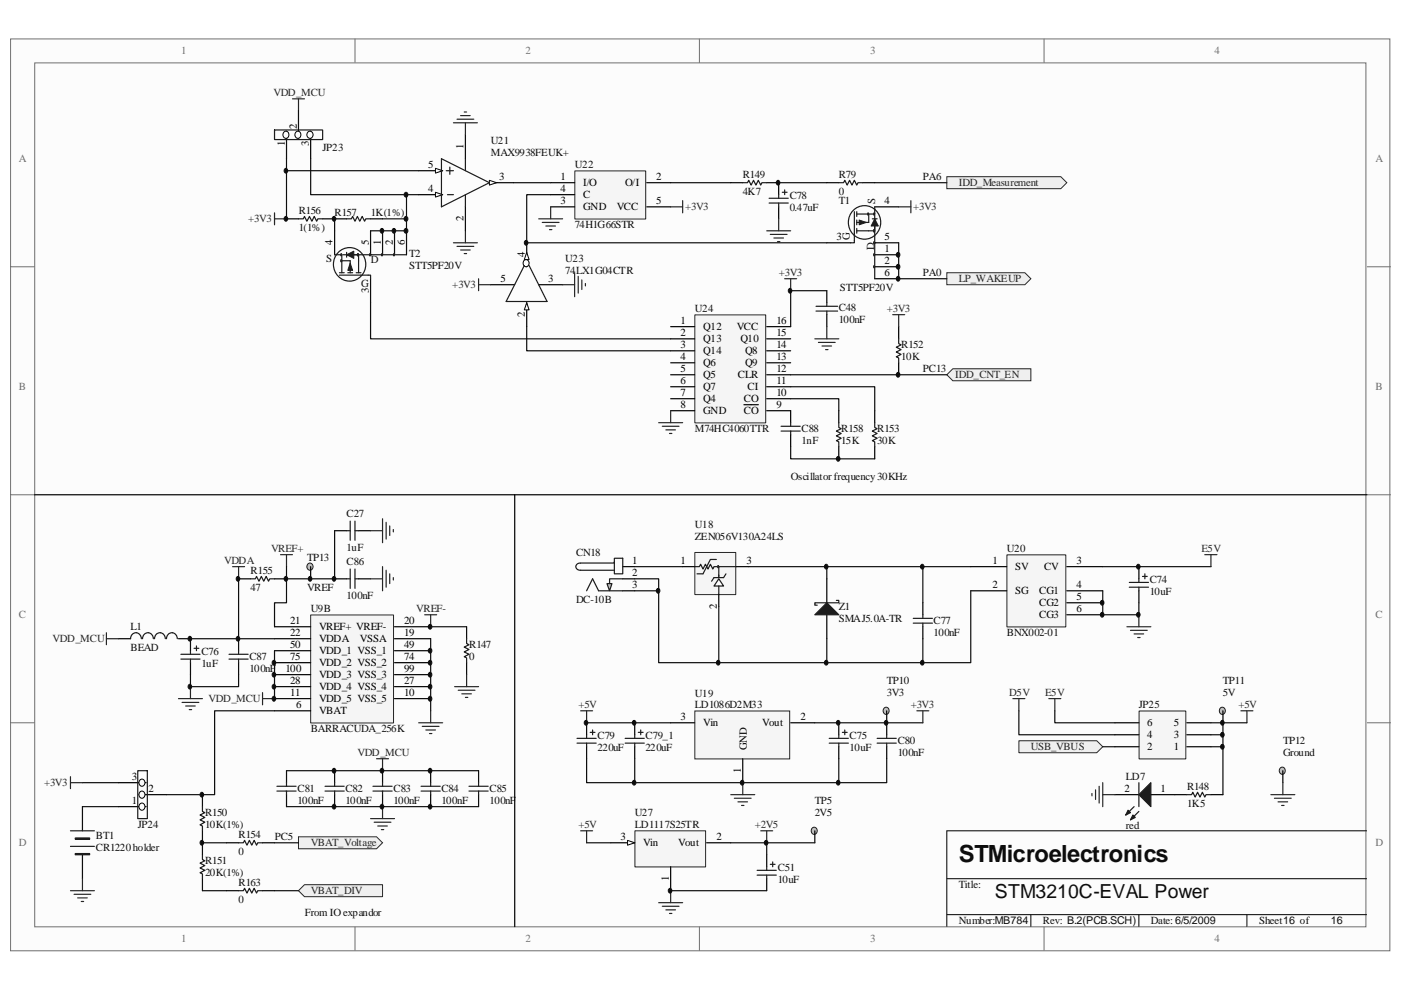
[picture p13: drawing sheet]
<svg xmlns="http://www.w3.org/2000/svg" width="297mm" height="210mm" viewBox="0 0 297 210" stroke-linecap="round" stroke-linejoin="round" font-family="sans-serif">
<defs><g id="words">
<text font-size="5" fill="#0e0e0e" x="203.3" y="182.7">STMicroelectronics</text>
<text font-size="4.1" fill="#0e0e0e" x="210.9" y="190.5">STM3210C-EVAL Power</text>
<g font-size="2.3" fill="#706f64">
<text x="38.4" y="11.5">1</text>
<text x="111.4" y="11.5">2</text>
<text x="184.5" y="11.5">3</text>
<text x="257.5" y="11.5">4</text>
<text x="4" y="34.4">A</text>
<text x="291.6" y="34.4">A</text>
<text x="4" y="82.7">B</text>
<text x="291.6" y="82.7">B</text>
<text x="4" y="131.1">C</text>
<text x="291.6" y="131.1">C</text>
<text x="4" y="179.4">D</text>
<text x="291.6" y="179.4">D</text>
<text x="38.4" y="199.8">1</text>
<text x="111.4" y="199.8">2</text>
<text x="184.5" y="199.8">3</text>
<text x="257.5" y="199.8">4</text>
</g>
<g font-size="2.3" fill="#262626">
<text x="58" y="20.4">VDD_MCU</text>
<text x="203.3" y="39.5">IDD_Measurement</text>
<text x="52.6" y="47.1">+3V3</text>
<text x="145.3" y="44.6">+3V3</text>
<text x="193.6" y="44.6">+3V3</text>
<text x="165.1" y="58.6">+3V3</text>
<text x="203.3" y="59.9">LP_WAKEUP</text>
<text x="95.9" y="61.1">+3V3</text>
<text x="188" y="66.2">+3V3</text>
<text x="202.5" y="80.2">IDD_CNT_EN</text>
<text x="47.5" y="119.6">VDDA</text>
<text x="57.5" y="117.1">VREF+</text>
<text x="254.7" y="117.1">E5V</text>
<text x="88.3" y="129.8">VREF-</text>
<text x="11.1" y="136.1">VDD_MCU</text>
<text x="44.2" y="148.9">VDD_MCU</text>
<text x="214" y="147.6">D5V</text>
<text x="221.6" y="147.6">E5V</text>
<text x="122.6" y="150.2">+5V</text>
<text x="193.1" y="150.2">+3V3</text>
<text x="262.6" y="150.2">+5V</text>
<text x="75.8" y="160.3">VDD_MCU</text>
<text x="218.6" y="159">USB_VBUS</text>
<text x="9.4" y="166.7">+3V3</text>
<text x="65.9" y="179.4">VBAT_Voltage</text>
<text x="122.6" y="175.6">+5V</text>
<text x="160" y="175.6">+2V5</text>
<text x="65.9" y="189.6">VBAT_DIV</text>
</g>
<g font-size="2.3">
<text x="62.9" y="27.3" transform="rotate(-90 62.9 27.3)">2</text>
<text x="60.4" y="30.9" transform="rotate(-90 60.4 30.9)">1</text>
<text x="65.4" y="30.9" transform="rotate(-90 65.4 30.9)">3</text>
<text x="90.8" y="35.7">5</text>
<text x="98.3" y="31.7" transform="rotate(-90 98.3 31.7)">1</text>
<text x="90.8" y="40.8">4</text>
<text x="105.8" y="38.2">3</text>
<text x="118.8" y="38.2">1</text>
<text x="118.8" y="40.8">4</text>
<text x="123.7" y="39.5">I/O</text>
<text x="132.5" y="39.5">O/I</text>
<text x="139.1" y="38.2">2</text>
<text x="98.3" y="46.9" transform="rotate(-90 98.3 46.9)">2</text>
<text x="118.8" y="43.3">3</text>
<text x="123.7" y="44.6">GND</text>
<text x="123.7" y="42">C</text>
<text x="130.8" y="44.6">VCC</text>
<text x="139.1" y="43.3">5</text>
<text x="187.5" y="43.3">4</text>
<text x="70.5" y="52" transform="rotate(-90 70.5 52)">4</text>
<text x="78.2" y="52" transform="rotate(-90 78.2 52)">5</text>
<text x="80.7" y="52" transform="rotate(-90 80.7 52)">1</text>
<text x="83.3" y="52" transform="rotate(-90 83.3 52)">2</text>
<text x="85.8" y="52" transform="rotate(-90 85.8 52)">6</text>
<text x="177.3" y="50.9">3</text>
<text x="187.5" y="50.9">5</text>
<text x="187.5" y="53.5">1</text>
<text x="106.1" y="59.9">5</text>
<text x="111.2" y="54.5" transform="rotate(-90 111.2 54.5)">4</text>
<text x="116.2" y="59.9">3</text>
<text x="187.5" y="56">2</text>
<text x="187.5" y="58.6">6</text>
<text x="78.2" y="62.2" transform="rotate(-90 78.2 62.2)">3</text>
<text x="111.2" y="67.3" transform="rotate(-90 111.2 67.3)">2</text>
<text x="144.3" y="68.7">1</text>
<text x="144.3" y="71.3">2</text>
<text x="149.1" y="70">Q12</text>
<text x="156.2" y="70">VCC</text>
<text x="164.6" y="71.3">15</text>
<text x="164.6" y="68.7">16</text>
<text x="144.3" y="73.8">3</text>
<text x="144.3" y="76.4">4</text>
<text x="149.1" y="72.6">Q13</text>
<text x="149.1" y="75.1">Q14</text>
<text x="149.1" y="77.6">Q6</text>
<text x="157" y="72.6">Q10</text>
<text x="158" y="77.6">Q9</text>
<text x="158" y="75.1">Q8</text>
<text x="164.6" y="76.4">13</text>
<text x="164.6" y="73.8">14</text>
<text x="144.3" y="78.9">5</text>
<text x="144.3" y="81.4">6</text>
<text x="144.3" y="84">7</text>
<text x="149.1" y="80.2">Q5</text>
<text x="149.1" y="82.7">Q7</text>
<text x="156.5" y="80.2">CLR</text>
<text x="158.5" y="82.7">CI</text>
<text x="164.6" y="84">10</text>
<text x="164.6" y="78.9">12</text>
<text x="164.6" y="81.4">11</text>
<text x="144.3" y="86.6">8</text>
<text x="149.1" y="85.3">Q4</text>
<text x="149.1" y="87.8">GND</text>
<text x="157.7" y="87.8">CO</text>
<text x="157.7" y="85.3">CO</text>
<text x="164.6" y="86.6">9</text>
<text x="134.1" y="119.6">1</text>
<text x="144.3" y="119.6">1</text>
<text x="158.2" y="119.6">3</text>
<text x="210.4" y="119.6">1</text>
<text x="228.3" y="119.6">3</text>
<text x="134.1" y="124.7">3</text>
<text x="134.1" y="122.2">2</text>
<text x="210.4" y="124.7">2</text>
<text x="215.3" y="120.9">SV</text>
<text x="215.3" y="126">SG</text>
<text x="220.3" y="126">CG1</text>
<text x="221.4" y="120.9">CV</text>
<text x="228.3" y="124.7">4</text>
<text x="152" y="129.1" transform="rotate(-90 152 129.1)">2</text>
<text x="220.3" y="128.5">CG2</text>
<text x="220.3" y="131.1">CG3</text>
<text x="228.3" y="127.3">5</text>
<text x="228.3" y="129.8">6</text>
<text x="61.5" y="132.3">21</text>
<text x="61.5" y="134.9">22</text>
<text x="61.5" y="137.5">50</text>
<text x="67.6" y="133.6">VREF+ VREF-</text>
<text x="67.6" y="136.1">VDDA</text>
<text x="76.3" y="136.1">VSSA</text>
<text x="85.7" y="134.9">19</text>
<text x="85.7" y="137.5">49</text>
<text x="85.7" y="132.3">20</text>
<text x="60.5" y="142.5">100</text>
<text x="61.5" y="140">75</text>
<text x="67.6" y="138.7">VDD_1 VSS_1</text>
<text x="67.6" y="141.3">VDD_2 VSS_2</text>
<text x="67.6" y="143.8">VDD_3 VSS_3</text>
<text x="85.7" y="140">74</text>
<text x="85.7" y="142.5">99</text>
<text x="61.5" y="147.6">11</text>
<text x="61.5" y="145.1">28</text>
<text x="67.6" y="148.9">VDD_5 VSS_5</text>
<text x="67.6" y="146.3">VDD_4 VSS_4</text>
<text x="85.7" y="147.6">10</text>
<text x="85.7" y="145.1">27</text>
<text x="62.8" y="150.2">6</text>
<text x="67.6" y="151.4">VBAT</text>
<text x="144.3" y="152.7">3</text>
<text x="149.1" y="154">Vin</text>
<text x="161.6" y="154">Vout</text>
<text x="169.7" y="152.7">2</text>
<text x="243.2" y="154">6</text>
<text x="248.9" y="154">5</text>
<text x="158.3" y="159.1" transform="rotate(-90 158.3 159.1)">GND</text>
<text x="243.2" y="159">2</text>
<text x="243.2" y="156.5">4</text>
<text x="248.9" y="159">1</text>
<text x="248.9" y="156.5">3</text>
<text x="27.9" y="165.4">3</text>
<text x="31.5" y="168">2</text>
<text x="157.1" y="164" transform="rotate(-90 157.1 164)">1</text>
<text x="238.4" y="168">2</text>
<text x="246.1" y="168">1</text>
<text x="27.9" y="170.5">1</text>
<text x="131.5" y="178.1">3</text>
<text x="136.4" y="179.4">Vin</text>
<text x="143.8" y="179.4">Vout</text>
<text x="151.9" y="178.1">2</text>
<text x="141.8" y="186.8" transform="rotate(-90 141.8 186.8)">1</text>
</g>
<g font-size="2.3" fill="#0e0e0e">
<text x="68.4" y="32.1">JP23</text>
<text x="104.1" y="30.6">U21</text>
<text x="104.1" y="33.1">MAX9938FEUK+</text>
<text x="121.9" y="35.7">U22</text>
<text x="157.5" y="37.7">R149</text>
<text x="157.5" y="41.3">4K7</text>
<text x="177.8" y="37.7">R79</text>
<text x="177.8" y="41.3">0</text>
<text x="195.7" y="38.2">PA6</text>
<text x="63.3" y="45.3">R156</text>
<text x="70.9" y="45.8">R157</text>
<text x="78.6" y="45.8">1K(1%)</text>
<text x="167.4" y="42.3">C78</text>
<text x="167.4" y="44.8">0.47uF</text>
<text x="177.8" y="43.3">T1</text>
<text x="185.6" y="43.3" transform="rotate(-90 185.6 43.3)">S</text>
<text x="63.3" y="48.9">1(1%)</text>
<text x="121.9" y="48.4">74H1G66STR</text>
<text x="180.2" y="51" transform="rotate(-90 180.2 51)">G</text>
<text x="185.3" y="53" transform="rotate(-90 185.3 53)">D</text>
<text x="69.2" y="55.5">S</text>
<text x="78.6" y="55.8">D</text>
<text x="86.7" y="54.5">T2</text>
<text x="86.7" y="57">STT5PF20V</text>
<text x="119.8" y="55.5">U23</text>
<text x="119.8" y="58">74LX1G04CTR</text>
<text x="195.7" y="58.6">PA0</text>
<text x="76.6" y="60.9">G</text>
<text x="177.8" y="66">C48</text>
<text x="178.1" y="61.6">STT5PF20V</text>
<text x="147.3" y="66.2">U24</text>
<text x="177.8" y="68.5">100nF</text>
<text x="191.1" y="73.8">R152</text>
<text x="191.1" y="76.4">10K</text>
<text x="195.7" y="78.9">PC13</text>
<text x="147.3" y="91.7">M74HC4060TTR</text>
<text x="170" y="91.7">C88</text>
<text x="170" y="94.2">1nF</text>
<text x="178.3" y="91.7">R158</text>
<text x="178.3" y="94.2">15K</text>
<text x="186" y="91.7">R153</text>
<text x="186" y="94.2">30K</text>
<text x="167.7" y="101.8">Oscillator frequency 30KHz</text>
<text x="73.5" y="109.7">C27</text>
<text x="147.3" y="112">U18</text>
<text x="65.1" y="118.9">TP13</text>
<text x="73.5" y="119.9">C86</text>
<text x="73.5" y="116.8">1uF</text>
<text x="122.1" y="117.9">CN18</text>
<text x="147.3" y="114.6">ZEN056V130A24LS</text>
<text x="213.5" y="117.1">U20</text>
<text x="53.1" y="121.7">R155</text>
<text x="53.1" y="125.2">47</text>
<text x="65.1" y="125.2">VREF</text>
<text x="243.8" y="123.7">C74</text>
<text x="65.9" y="129.8">U9B</text>
<text x="73.5" y="127">100nF</text>
<text x="122.1" y="127.8">DC-10B</text>
<text x="177.8" y="129.3">Z1</text>
<text x="177.8" y="131.8">SMAJ5.0A-TR</text>
<text x="243.8" y="126.2">10uF</text>
<text x="27.7" y="133.6">L1</text>
<text x="27.7" y="138">BEAD</text>
<text x="99.5" y="137.5">R147</text>
<text x="197.9" y="132.3">C77</text>
<text x="197.9" y="134.9">100nF</text>
<text x="213.5" y="134.9">BNX002-01</text>
<text x="42.7" y="139">C76</text>
<text x="42.7" y="141.5">1uF</text>
<text x="52.9" y="140">C87</text>
<text x="52.9" y="142.5">100nF</text>
<text x="99.5" y="140">0</text>
<text x="147.3" y="147.9">U19</text>
<text x="188" y="145.1">TP10</text>
<text x="188" y="147.6">3V3</text>
<text x="259.3" y="145.1">TP11</text>
<text x="259.3" y="147.6">5V</text>
<text x="65.9" y="155.2">BARRACUDA_256K</text>
<text x="147.3" y="150.2">LD1086D2M33</text>
<text x="241.5" y="150.2">JP25</text>
<text x="126.7" y="156.8">C79</text>
<text x="126.7" y="159.3">220uF</text>
<text x="136.9" y="156.8">C79_1</text>
<text x="136.9" y="159.3">220uF</text>
<text x="180.1" y="156.8">C75</text>
<text x="180.1" y="159.3">10uF</text>
<text x="190.3" y="157.8">C80</text>
<text x="190.3" y="160.3">100nF</text>
<text x="272" y="157.8">TP12</text>
<text x="272" y="160.3">Ground</text>
<text x="63.1" y="168">C81</text>
<text x="73.2" y="168">C82</text>
<text x="83.4" y="168">C83</text>
<text x="93.6" y="168">C84</text>
<text x="103.8" y="168">C85</text>
<text x="238.7" y="165.4">LD7</text>
<text x="251.7" y="167.5">R148</text>
<text x="43.5" y="173.1">R150</text>
<text x="63.1" y="170.5">100nF</text>
<text x="73.2" y="170.5">100nF</text>
<text x="83.4" y="170.5">100nF</text>
<text x="93.6" y="170.5">100nF</text>
<text x="103.8" y="170.5">100nF</text>
<text x="134.6" y="173.1">U27</text>
<text x="172.8" y="170.5">TP5</text>
<text x="172.8" y="173.1">2V5</text>
<text x="251.7" y="171">1K5</text>
<text x="20.3" y="177.9">BT1</text>
<text x="29.2" y="175.6">JP24</text>
<text x="43.5" y="175.6">10K(1%)</text>
<text x="50.6" y="177.6">R154</text>
<text x="58.2" y="178.1">PC5</text>
<text x="134.6" y="175.6">LD1117S25TR</text>
<text x="238.7" y="175.9">red</text>
<text x="20.3" y="180.4">CR1220 holder</text>
<text x="43.5" y="183.2">R151</text>
<text x="43.5" y="185.8">20K(1%)</text>
<text x="50.6" y="181.2">0</text>
<text x="164.9" y="184.7">C51</text>
<text x="50.6" y="187.8">R163</text>
<text x="50.6" y="191.4">0</text>
<text x="164.9" y="187.3">10uF</text>
<text x="203.3" y="188.3">Title:</text>
<text x="64.6" y="194.2">From IO expandor</text>
<text x="203.3" y="196">Number:MB784</text>
<text x="221.1" y="196">Rev: B.2(PCB.SCH)</text>
<text x="244" y="196">Date:6/5/2009</text>
<text x="267" y="196">Sheet16 of</text>
<text x="282.2" y="196">16</text>
</g>
</g></defs>
<path d="M2.3 8.3h292.4v193.3h-292.4z" fill="#fcfcfc"/>
<path d="M2.2 8.3h292.5v193.3h-292.5z" fill="none" stroke="#6e6e6e" stroke-width=".21"/>
<path d="M7.4 13.4h282.2v183.1h-282.2z" fill="#fcfcfc"/>
<g fill="none" stroke="#6e6e6e" stroke-width=".21">
<path d="M7.4 13.3h282.2v183.2h-282.2zM75.3 8.2v5.1M148.3 8.2v5.1M221.4 8.2v5.1M2.2 56.6h5.1M289.8 56.6h5.1M2.2 104.9h5.1M289.8 104.9h5.1M2.2 153.2h5.1M289.8 153.2h5.1M75.3 196.5v5.1M148.3 196.5v5.1"/>
<path d="M221.4 196.5v5.1"/>
</g>
<path d="M289.8 176.1h-89.1v20.4M200.7 186.3h89.1M200.7 193.9h89.1M218.6 193.9v2.6M241.5 193.9v2.6M264.4 193.9v2.6" fill="none" stroke="#000" stroke-width=".21"/>
<path d="M200.7 37.5h24.2l1.3 1.2-1.3 1.3h-24.2z" fill-rule="evenodd" fill="#f0f0f0"/>
<path d="M200.7 37.5h24.2l1.3 1.2-1.3 1.3h-24.2z" fill="none" stroke="#262626" stroke-width=".21"/>
<path d="M200.7 79.5l1.3-1.3h16.6v2.5h-16.6z" fill-rule="evenodd" fill="#f0f0f0"/>
<path d="M200.7 79.5l1.3-1.3h16.6v2.5h-16.6z" fill="none" stroke="#262626" stroke-width=".21"/>
<path d="M63.3 177.4h16.5l1.3 1.3-1.3 1.3h-16.5z" fill-rule="evenodd" fill="#f0f0f0"/>
<path d="M63.3 177.4h16.5l1.3 1.3-1.3 1.3h-16.5z" fill="none" stroke="#262626" stroke-width=".21"/>
<path d="M200.7 57.8h16.6l1.3 1.3-1.3 1.3h-16.6z" fill-rule="evenodd" fill="#f0f0f0"/>
<path d="M200.7 57.8h16.6l1.3 1.3-1.3 1.3h-16.6z" fill="none" stroke="#262626" stroke-width=".21"/>
<path d="M147.4 150.8h20v10.1h-20z" fill="#f5f5f5"/>
<path d="M147.3 150.7h20.1v10.2h-20.1z" fill="none" stroke="#262626" stroke-width=".21"/>
<path d="M124.4 153.2v2.6M124.4 158.3v2.6M142.2 153.2h5.1M167.6 153.2h5.2M177.8 153.2v2.6M177.8 158.3v2.6M188 153.2v2.6M188 158.3v2.6M157.5 160.9v5" fill="none" stroke="#000" stroke-width=".25"/>
<g fill="none" stroke="#1c1c1c" stroke-width=".25">
<path d="M122.3 156.5h4.1M122.3 157.6h4.1M124.4 155.8v.7M124.4 157.6v.7M125.1 155.3h1M125.6 154.8v1M175.8 156.5h4.1M175.8 157.6h4.1M177.8 155.8v.7M177.8 157.6v.7M178.6 155.3h1M179.1 154.8v1"/>
<path d="M186 156.5h4M186 157.6h4M188 155.8v.7M188 157.6v.7"/>
</g>
<path d="M124.4 153.2h17.8M124.4 160.9v5h63.6v-5M177.8 160.9v5" fill="none" stroke="#0e0e0e" stroke-width=".25"/>
<path d="M123.1 150.7h2.5M124.4 150.7v2.5M154.9 168.5h5.1M155.7 169.2h3.6M156.5 170h2M157.2 170.8h.5M157.5 165.9v2.6" fill="none" stroke="#262626" stroke-width=".25"/>
<path d="M187.4 150.2a.67 .67 0 0 1 .9 .1 .67 .67 0 0 1 0 .9 .67 .67 0 0 1-.9 0 .86 .86 0 0 1 0-1z" fill-rule="evenodd" fill="#c0c0c0"/>
<path d="M187.4 150.2a.67 .67 0 0 1 .9 .1 .67 .67 0 0 1 0 .9 .67 .67 0 0 1-.9 0 .86 .86 0 0 1 0-1z" fill="none" stroke="#1c1c1c" stroke-width=".21"/>
<path d="M188 150.7v2.5" fill="none" stroke="#000" stroke-width=".25"/>
<path d="M172.8 153.2h22.9" fill="none" stroke="#0e0e0e" stroke-width=".25"/>
<path d="M213.5 117.7h12.5v15.2h-12.5z" fill="#f5f5f5"/>
<path d="M213.5 117.6h12.5v15.3h-12.5z" fill="none" stroke="#262626" stroke-width=".21"/>
<path d="M205.8 120.1h7.6M205.8 125.3h7.6M226.2 120.1h7.6M226.2 125.3h7.6M226.2 127.8h7.6M226.2 130.3h7.6M241.5 120.1v2.6M241.5 125.3v2.5" fill="none" stroke="#000" stroke-width=".25"/>
<path d="M239.4 123.5h4.1M239.4 124.5h4.1M241.5 122.7v.8M241.5 124.5v.8M242.2 122.2h1M242.7 121.7v1" fill="none" stroke="#1c1c1c" stroke-width=".25"/>
<path d="M233.8 125.3v5h7.7v-2.5M233.8 120.1h22.9" fill="none" stroke="#0e0e0e" stroke-width=".25"/>
<path d="M255.4 117.6h2.6M256.7 117.6v2.5M238.9 132.9h5.1M239.7 133.6h3.5M240.4 134.4h2.1M241.2 135.2h.5M241.5 130.3v2.6" fill="none" stroke="#262626" stroke-width=".25"/>
<path d="M258.7 150.2a.68 .68 0 0 1 .9 0 .68 .68 0 0 1 0 1 .68 .68 0 0 1-.9 0 .92 .92 0 0 1 0-1z" fill-rule="evenodd" fill="#c0c0c0"/>
<path d="M258.7 150.2a.68 .68 0 0 1 .9 0 .68 .68 0 0 1 0 1 .68 .68 0 0 1-.9 0 .92 .92 0 0 1 0-1z" fill="none" stroke="#1c1c1c" stroke-width=".21"/>
<path d="M259.3 150.7v2.5M236.4 168.5h5.1M244 168.5h7.6M256.7 168.5h2.6" fill="none" stroke="#000" stroke-width=".25"/>
<path d="M263.1 150.7h2.5M264.4 150.7v2.5" fill="none" stroke="#262626" stroke-width=".25"/>
<path d="M251.6 168.5h1l.3-.5 .5 1 .5-1 .5 1 .5-1 .5 1 .3-.5h1" fill="none" stroke="#1c1c1c" stroke-width=".25"/>
<path d="M241.5 168.5l2.5-2.6v5.1z" fill="#1c1c1c"/>
<path d="M240.4 171l-1.7 1.8M241.5 172l-1.8 1.8M244 165.9v5.1l-2.5-2.5z" fill="none" stroke="#1c1c1c" stroke-width=".25"/>
<path d="M239.2 171.8l.5 .5-1 .5z" fill="#1c1c1c"/>
<path d="M239.2 171.8l.5 .5-1 .5z" fill="none" stroke="#1c1c1c" stroke-width=".25"/>
<path d="M240.2 172.8l.5 .5-1 .5z" fill="#1c1c1c"/>
<path d="M240.2 172.8l.5 .5-1 .5zM241.5 165.9v5.1" fill="none" stroke="#1c1c1c" stroke-width=".25"/>
<path d="M231.5 168.2v.5M232.3 167.5v2M233 166.7v3.6M233.8 165.9v5.1M233.8 168.5h2.6" fill="none" stroke="#262626" stroke-width=".25"/>
<path d="M271.4 162.9a.67 .67 0 0 1 .9 .1 .67 .67 0 0 1 0 .9 .67 .67 0 0 1-.9 0 .86 .86 0 0 1 0-1z" fill-rule="evenodd" fill="#c0c0c0"/>
<path d="M271.4 162.9a.67 .67 0 0 1 .9 .1 .67 .67 0 0 1 0 .9 .67 .67 0 0 1-.9 0 .86 .86 0 0 1 0-1z" fill="none" stroke="#1c1c1c" stroke-width=".21"/>
<path d="M132 120.1h2.6M132 125.3h2.6M132 122.7h2.6M272 163.4v2.5" fill="none" stroke="#000" stroke-width=".25"/>
<path d="M269.4 168.5h5.1M270.2 169.2h3.6M271 170h2M271.7 170.8h.5M272 165.9v2.6" fill="none" stroke="#262626" stroke-width=".25"/>
<path d="M123.1 119.4a.78 .78 0 0 0-1 .8 .78 .78 0 0 0 1 .7h7.2M130.3 118.4h1.7v3.3h-1.7zM130.3 119.1v.3h-7.2M126.9 125.3h5.1" fill="none" stroke="#1c1c1c" stroke-width=".25"/>
<path d="M128.7 123.7h1l-.5 1.6z" fill="#c0c0c0"/>
<path d="M128.7 123.7h1l-.5 1.6zM132 122.7h-2.8v1" fill="none" stroke="#1c1c1c" stroke-width=".25"/>
<path d="M125.6 122.7l1.3 2.6z" fill="#c0c0c0"/>
<path d="M125.6 122.7l1.3 2.6z" fill="none" stroke="#1c1c1c" stroke-width=".25"/>
<path d="M125.6 122.7l-1.2 2.6z" fill="#c0c0c0"/>
<path d="M125.6 122.7l-1.2 2.6z" fill="none" stroke="#1c1c1c" stroke-width=".25"/>
<path d="M175.3 122.7v5.1M175.3 130.3v5.1" fill="none" stroke="#000" stroke-width=".25"/>
<path d="M172.8 130.3l2.5-2.5 2.5 2.5z" fill="#1c1c1c"/>
<path d="M175.3 127.8l2.5 2.5h-5zM177.3 127.3h.5v.5h-5v.5h.5M193.6 132.1h4.1M193.6 131.1h4.1M195.7 130.3v.8M195.7 132.1v.8" fill="none" stroke="#1c1c1c" stroke-width=".25"/>
<path d="M195.7 127.8v2.5M195.7 132.9v2.5" fill="none" stroke="#000" stroke-width=".25"/>
<path d="M134.6 122.7h5.1v2.6h-5.1M134.6 120.1h10.1M139.7 125.3v15.2h12.7v-11.9M158.7 120.1h47.1M175.3 120.1v2.6M175.3 135.4v5.1M195.7 120.1v7.7M195.7 135.4v5.1M205.8 125.3v15.2h-53.4" fill="none" stroke="#0e0e0e" stroke-width=".25"/>
<path d="M147.4 117.2h8.6v8.9h-8.6z" fill="#f5f5f5"/>
<path d="M147.3 117.1h8.7v9h-8.7z" fill="none" stroke="#262626" stroke-width=".21"/>
<path d="M150.6 118.6l-1.5 3.1M147.3 120.1h1l.2-.5 .6 1.1 .5-1.1 .5 1.1 .5-1.1 .5 1.1 .3-.6h1" fill="none" stroke="#1c1c1c" stroke-width=".25"/>
<path d="M152.4 122.7l1 1.5h-2z" fill="#fefefe"/>
<path d="M150.6 118.6h1.3M147.8 121.7h1.3M152.4 122.7l1 1.5h-2zM152.4 124.2v1.8M153.9 121.7l-.5 .8h-2l-.5 .7M156.2 120.1h-3.8v2.4" fill="none" stroke="#1c1c1c" stroke-width=".25"/>
<path d="M144.7 120.1h2.6M152.4 126v2.6M156.2 120.1h2.5" fill="none" stroke="#000" stroke-width=".25"/>
<path d="M152.2 120l.1-.1 .1 .2-.1 .3z" fill-rule="evenodd" fill="#c0c0c0"/>
<path d="M152.2 120l.1-.1 .1 .2-.1 .3z" fill="none" stroke="#1c1c1c" stroke-width=".21"/>
<path d="M194.4 150.7h2.5M195.7 150.7v2.5M214.8 148.1h2.5M216 148.1v2.6M222.4 148.1h2.5M223.6 148.1v2.6" fill="none" stroke="#262626" stroke-width=".25"/>
<path d="M216 150.7v5.1h20.4M223.6 150.7v2.5h12.8" fill="none" stroke="#0e0e0e" stroke-width=".25"/>
<path d="M111.7 64.2v5.1" fill="none" stroke="#000" stroke-width=".25"/>
<path d="M111.7 64.2l.5 1.5h-1z" fill="#fcfcfc"/>
<path d="M111.7 64.2l.5 1.5h-1z" fill="none" stroke="#000" stroke-width=".21"/>
<path d="M111.7 51.5v5.1M114.2 60.4h5.1" fill="none" stroke="#000" stroke-width=".25"/>
<path d="M111.1 55.3a.68 .68 0 0 1 .9 0 .68 .68 0 0 1 0 1 .68 .68 0 0 1-.9 0 .92 .92 0 0 1 0-1z" fill-rule="evenodd" fill="#fcfcfc"/>
<path d="M111.1 55.3a.68 .68 0 0 1 .9 0 .68 .68 0 0 1 0 1 .68 .68 0 0 1-.9 0 .92 .92 0 0 1 0-1z" fill="none" stroke="#000" stroke-width=".21"/>
<path d="M111.7 53.5l.5 1.5h-1z" fill="#fcfcfc"/>
<path d="M111.7 53.5l.5 1.5h-1z" fill="none" stroke="#000" stroke-width=".21"/>
<path d="M104 60.4h5.1" fill="none" stroke="#000" stroke-width=".25"/>
<path d="M111.2 56.3l-3.9 7.6h8.7l-3.8-7.6" fill="none" stroke="#1c1c1c" stroke-width=".25"/>
<path d="M121.9 36.3h15v10.1h-15z" fill="#f5f5f5"/>
<path d="M121.9 36.2h15v10.2h-15z" fill="none" stroke="#262626" stroke-width=".21"/>
<path d="M116.8 38.7h5M137.1 38.7h5.1M60.7 46.4h2.6M68.4 46.4h5.1M70.9 48.9v5.1M78.6 46.4h2.5M78.6 48.9v5.1M78.6 59.1v5.1M116.8 43.9h5M116.8 41.3h5M137.1 43.9h5.1" fill="none" stroke="#000" stroke-width=".25"/>
<path d="M58.2 45.1v2.6M58.2 46.4h2.5" fill="none" stroke="#262626" stroke-width=".25"/>
<path d="M63.3 46.4h1l.3-.5 .5 1 .5-1 .5 1 .5-1 .5 1 .3-.5h1M70.9 54h1.6M71.7 53.5a3.5 3.5 0 0 1 5.5 1 3.5 3.5 0 0 1-2.4 5 3.5 3.5 0 0 1-3.7-1.8 3.5 3.5 0 0 1 .6-4.2zM72 58.3h6.6v.8M72 57.8h1M72.5 55.3h1.7v2.5M73.5 46.4h1l.3-.5 .5 1 .5-1 .5 1 .5-1 .5 1 .3-.5h1M73.5 54h2.5M73.7 57.8h1.1M75.5 57.8h1M76 55.3v2.5M78.6 54h.1" fill="none" stroke="#1c1c1c" stroke-width=".25"/>
<path d="M75.8 53.8h.2l-.1 .5z" fill-rule="evenodd" fill="#c0c0c0"/>
<path d="M75.8 53.8h.2l-.1 .5z" fill="none" stroke="#1c1c1c" stroke-width=".21"/>
<path d="M72.5 54v3.8M86.2 54h-10.2v1.3" fill="none" stroke="#1c1c1c" stroke-width=".25"/>
<path d="M72.2 53.8h.2l-.1 .5z" fill-rule="evenodd" fill="#c0c0c0"/>
<path d="M72.2 53.8h.2l-.1 .5z" fill="none" stroke="#1c1c1c" stroke-width=".21"/>
<path d="M75.8 53.8h.2l-.1 .5z" fill-rule="evenodd" fill="#c0c0c0"/>
<path d="M75.8 53.8h.2l-.1 .5z" fill="none" stroke="#1c1c1c" stroke-width=".21"/>
<path d="M72.2 55.1h.2l-.1 .4z" fill-rule="evenodd" fill="#c0c0c0"/>
<path d="M72.2 55.1h.2l-.1 .4z" fill="none" stroke="#1c1c1c" stroke-width=".21"/>
<path d="M72.7 54h3.1" fill="none" stroke="#1c1c1c" stroke-width=".25"/>
<path d="M74.2 55.8l.6 1.5h-1.1z" fill="#1c1c1c"/>
<path d="M74.2 55.8l.6 1.5h-1.1z" fill="none" stroke="#1c1c1c" stroke-width=".21"/>
<path d="M73.5 53.5v1" fill="none" stroke="#1c1c1c" stroke-width=".25"/>
<path d="M73.5 54l1.5-.7v1.5z" fill="#1c1c1c"/>
<path d="M73.5 54l1.5-.7v1.5z" fill="none" stroke="#1c1c1c" stroke-width=".21"/>
<path d="M81.1 48.9v5.1M83.6 48.9v5.1M86.2 48.9v5.1" fill="none" stroke="#000" stroke-width=".25"/>
<path d="M78.3 53.8h.2l-.1 .5z" fill-rule="evenodd" fill="#c0c0c0"/>
<path d="M78.3 53.8h.2l-.1 .5z" fill="none" stroke="#1c1c1c" stroke-width=".21"/>
<path d="M80.9 53.8h.2l-.1 .5z" fill-rule="evenodd" fill="#c0c0c0"/>
<path d="M80.9 53.8h.2l-.1 .5z" fill="none" stroke="#1c1c1c" stroke-width=".21"/>
<path d="M83.4 53.8h.2l-.1 .5z" fill-rule="evenodd" fill="#c0c0c0"/>
<path d="M83.4 53.8h.2l-.1 .5z" fill="none" stroke="#1c1c1c" stroke-width=".21"/>
<path d="M175.3 51.5h5.1M185.5 51.5h5M185.5 43.9h5" fill="none" stroke="#000" stroke-width=".25"/>
<path d="M180.9 44.6a3.5 3.5 0 0 1 4.8 .1 3.5 3.5 0 0 1 0 4.9 3.5 3.5 0 0 1-4.8 .1 3.7 3.7 0 0 1 0-5.1zM181.1 44.9v6.6h-.7M181.6 48.9h2.6M181.6 44.9v1M181.6 46.7v1M181.6 48.4v1M184.2 45.4v1.8h-2.6M185.5 51.5h.1M185.5 43.9v1.5M185.5 46.4v2.5" fill="none" stroke="#1c1c1c" stroke-width=".25"/>
<path d="M185.2 48.7h.2l-.1 .5z" fill-rule="evenodd" fill="#c0c0c0"/>
<path d="M185.2 48.7h.2l-.1 .5z" fill="none" stroke="#1c1c1c" stroke-width=".21"/>
<path d="M181.6 45.4h3.9M184.2 48.9h1.3v10.2" fill="none" stroke="#1c1c1c" stroke-width=".25"/>
<path d="M185.2 45.2h.2l-.1 .4z" fill-rule="evenodd" fill="#c0c0c0"/>
<path d="M185.2 45.2h.2l-.1 .4z" fill="none" stroke="#1c1c1c" stroke-width=".21"/>
<path d="M185.2 48.7h.2l-.1 .5z" fill-rule="evenodd" fill="#c0c0c0"/>
<path d="M185.2 48.7h.2l-.1 .5z" fill="none" stroke="#1c1c1c" stroke-width=".21"/>
<path d="M184 45.2h.2l-.1 .4z" fill-rule="evenodd" fill="#c0c0c0"/>
<path d="M184 45.2h.2l-.1 .4z" fill="none" stroke="#1c1c1c" stroke-width=".21"/>
<path d="M185.5 45.6v3.1" fill="none" stroke="#1c1c1c" stroke-width=".25"/>
<path d="M182.2 46.7l1.5 .5-1.5 .5z" fill="#1c1c1c"/>
<path d="M182.2 46.7l1.5 .5-1.5 .5z" fill="none" stroke="#1c1c1c" stroke-width=".21"/>
<path d="M185 46.4h1" fill="none" stroke="#1c1c1c" stroke-width=".25"/>
<path d="M185.5 46.4l.7 1.5h-1.5z" fill="#1c1c1c"/>
<path d="M185.5 46.4l.7 1.5h-1.5z" fill="none" stroke="#1c1c1c" stroke-width=".21"/>
<path d="M185.5 54h5M185.5 56.6h5M185.5 59.1h5" fill="none" stroke="#000" stroke-width=".25"/>
<path d="M185.2 51.3h.2l-.1 .4z" fill-rule="evenodd" fill="#c0c0c0"/>
<path d="M185.2 51.3h.2l-.1 .4z" fill="none" stroke="#1c1c1c" stroke-width=".21"/>
<path d="M185.2 53.8h.2l-.1 .5z" fill-rule="evenodd" fill="#c0c0c0"/>
<path d="M185.2 53.8h.2l-.1 .5z" fill="none" stroke="#1c1c1c" stroke-width=".21"/>
<path d="M185.2 56.4h.2l-.1 .4z" fill-rule="evenodd" fill="#c0c0c0"/>
<path d="M185.2 56.4h.2l-.1 .4z" fill="none" stroke="#1c1c1c" stroke-width=".21"/>
<path d="M108.9 38.7h7.9M142.2 38.7h12.7M70.9 46.4v2.5" fill="none" stroke="#0e0e0e" stroke-width=".25"/>
<path d="M96.1 51.5h5.1M96.9 52.2h3.6M97.7 53h2M98.4 53.8h.5M98.7 48.9v2.6M114.2 46.4h5.1M115 47.2h3.5M115.7 47.9h2.1M116.5 48.7h.5M116.8 43.9v2.5M142.2 43.9h2.5M144.7 42.5v2.6" fill="none" stroke="#262626" stroke-width=".25"/>
<path d="M147.4 66.8h14.9v22.9h-14.9z" fill="#f5f5f5"/>
<path d="M147.3 66.8h15v22.9h-15z" fill="none" stroke="#262626" stroke-width=".21"/>
<g fill="none" stroke="#000" stroke-width=".25">
<path d="M154.9 38.7h2.6M162.6 38.7h2.5v2.6M165.1 43.9v2.5M142.2 69.3h5.1M142.2 71.8h5.1M142.2 74.4h5.1M142.2 76.9h5.1M142.2 79.5h5.1M162.6 69.3h5M162.6 71.8h5M162.6 74.4h5M162.6 76.9h5"/>
<path d="M162.6 79.5h5M190.5 69.3v2.5M190.5 76.9v2.6M142.2 82h5.1M142.2 84.5h5.1M142.2 87.1h5.1M157.7 85.8h3.1M162.6 82h5M162.6 84.5h5M162.6 87.1h5"/>
</g>
<g fill="none" stroke="#262626" stroke-width=".25">
<path d="M62 21h2.6M63.3 21v2.5M101.5 59.1v2.5M121.8 57.8v5.1M122.6 58.6v3.5M123.4 59.4v2M162.6 48.9h5M163.3 49.7h3.6M164.1 50.5h2M164.8 51.2h.6M165.1 46.4v2.5M166.4 59.1h2.5"/>
<path d="M167.6 59.1v2.5M190.5 43.9h2.6M193.1 42.5v2.6M101.5 60.4h2.5M119.3 60.4h2.5M124.1 60.1v.5M139.7 89.6h5M140.4 90.4h3.6M141.2 91.1h2M141.9 91.9h.5M142.2 87.1v2.5"/>
</g>
<path d="M157.5 38.7h1l.2-.5 .6 1 .5-1 .5 1 .5-1 .5 1 .2-.5h1.1M163.1 42h4M163.1 43.1h4M165.1 41.3v.7M165.1 43.1v.8M165.9 40.8h1M166.4 40.3v1M190.5 71.8v1.1l.5 .2-1 .5 1 .5-1 .5 1 .5-1 .5 .5 .3v1" fill="none" stroke="#1c1c1c" stroke-width=".25"/>
<path d="M165.1 38.7h10.2M81.1 46.4h5.1M88.8 41.3h-2.6v7.6h-7.6M116.8 41.3h-5.1v10.2h63.6M190.5 51.5v7.6h10.2M111.7 69.3v5.1h30.5" fill="none" stroke="#0e0e0e" stroke-width=".25"/>
<path d="M65.9 130.4h17.5v22.9h-17.5z" fill="#f5f5f5"/>
<path d="M65.9 130.4h17.5v22.9h-17.5z" fill="none" stroke="#262626" stroke-width=".21"/>
<g fill="none" stroke="#000" stroke-width=".25">
<path d="M25.1 135.4h2.6M37.8 135.4h2.6v2.6M50.6 135.4v2.6M50.6 122.7h2.5M58.2 135.4h7.7M58.2 132.9h7.7M58.2 138h7.7M58.2 122.7h2.5M70.9 122.7h2.6M76 122.7h2.6M83.6 135.4h7.7M83.6 132.9h7.7"/>
<path d="M83.6 138h7.7M98.9 132.9v2.5M40.4 140.5v2.5M50.6 140.5v2.5M58.2 150.7h7.7M58.2 148.1h7.7M58.2 145.6h7.7M58.2 140.5h7.7M58.2 143h7.7M83.6 148.1h7.7M83.6 145.6h7.7M83.6 140.5h7.7"/>
<path d="M83.6 143h7.7M98.9 140.5v2.5M17.5 171v5.1M17.5 181.2v5.1"/>
</g>
<g fill="none" stroke="#1c1c1c" stroke-width=".25">
<path d="M27.7 135.4a1.15 1.15 0 0 1 1.1-1.2 1.15 1.15 0 0 1 1.2 1.2M30.2 135.4a1.15 1.15 0 0 1 1.2-1.2 1.15 1.15 0 0 1 1.1 1.2M32.8 135.4a1.15 1.15 0 0 1 1.1-1.2 1.15 1.15 0 0 1 1.1 1.2M35.3 135.4a1.15 1.15 0 0 1 1.1-1.2 1.15 1.15 0 0 1 1.2 1.2M38.4 138.7h4M38.4 139.7h4M40.4 138v.7M40.4 139.7v.8M41.1 137.5h1.1M41.7 136.9v1.1M48.6 138.7h4M48.6 139.7h4"/>
<path d="M50.6 138v.7M50.6 139.7v.8M53.1 122.7h1l.3-.5 .5 1 .5-1 .5 1 .5-1 .5 1 .3-.5h1M73.5 122.7h.7M74.2 120.7v4.1M75.3 120.7v4.1M75.3 122.7h.7M98.9 135.4v1l.5 .3-1 .5 1 .5-1 .5 1 .5-1 .5 .5 .3v1M14.9 179.5h5.1M14.9 176.1h5.1M16 177.7h3v.2h-3zM16 177.8h3"/>
<path d="M16 181h3v.2h-3zM16 181.1h3"/>
</g>
<g fill="none" stroke="#262626" stroke-width=".25">
<path d="M59.5 117.6h2.5M60.7 117.6v2.5M49.3 120.1h2.6M50.6 120.1v2.6M78.6 122.7h2.5M81.1 120.1v5.2M81.9 120.9v3.6M82.6 121.7v2M83.4 122.5v.5M90 130.3h2.6M91.3 130.3v2.6M37.8 148.1h5.1"/>
<path d="M38.6 148.9h3.6M39.4 149.7h2M40.1 150.5h.5M40.4 145.6v2.5M55.7 148.1h2.5M55.7 146.9v2.5M88.8 153.2h5M89.5 154h3.6M90.3 154.8h2M91.1 155.5h.5M91.3 150.7v2.5M96.4 145.6h5.1"/>
<path d="M97.2 146.3h3.5M97.9 147.1h2M98.7 147.9h.5M98.9 143v2.6M14.9 188.8h5.1M15.7 189.6h3.6M16.5 190.4h2M17.2 191.1h.5M17.5 186.3v2.5"/>
</g>
<path d="M40.4 135.4h17.8M50.6 122.7v12.7M58.2 138v10.1M91.3 135.4v15.3M91.3 132.9h7.6M40.4 143v2.6h10.2v-2.6" fill="none" stroke="#0e0e0e" stroke-width=".25"/>
<circle cx="65.7" cy="120.1" r=".7" fill="#c0c0c0"/>
<circle cx="65.7" cy="120.1" r=".7" fill="none" stroke="#1c1c1c" stroke-width=".21"/>
<path d="M65.9 120.1v2.6M25.1 165.9h5.9" fill="none" stroke="#000" stroke-width=".25"/>
<path d="M60.7 120.1v2.6" fill="none" stroke="#0e0e0e" stroke-width=".25"/>
<path d="M29.7 165.4a.67 .67 0 0 1 .9 .1 .67 .67 0 0 1 0 .9 .67 .67 0 0 1-.9 .1 .86 .86 0 0 1 0-1.1z" fill-rule="evenodd" fill="#fcfcfc"/>
<path d="M29.7 165.4a.67 .67 0 0 1 .9 .1 .67 .67 0 0 1 0 .9 .67 .67 0 0 1-.9 .1 .86 .86 0 0 1 0-1.1z" fill="none" stroke="#000" stroke-width=".21"/>
<path d="M29.5 168.5h5.8" fill="none" stroke="#000" stroke-width=".25"/>
<path d="M29.7 167.9a.67 .67 0 0 1 .9 .1 .67 .67 0 0 1 0 .9 .67 .67 0 0 1-.9 .1 .86 .86 0 0 1 0-1.1z" fill-rule="evenodd" fill="#fcfcfc"/>
<path d="M29.7 167.9a.67 .67 0 0 1 .9 .1 .67 .67 0 0 1 0 .9 .67 .67 0 0 1-.9 .1 .86 .86 0 0 1 0-1.1z" fill="none" stroke="#000" stroke-width=".21"/>
<path d="M25.1 171h5.9" fill="none" stroke="#000" stroke-width=".25"/>
<path d="M29.7 170.5a.67 .67 0 0 1 .9 .1 .67 .67 0 0 1 0 .9 .67 .67 0 0 1-.9 .1 .86 .86 0 0 1 0-1.1z" fill-rule="evenodd" fill="#fcfcfc"/>
<path d="M29.7 170.5a.67 .67 0 0 1 .9 .1 .67 .67 0 0 1 0 .9 .67 .67 0 0 1-.9 .1 .86 .86 0 0 1 0-1.1z" fill="none" stroke="#000" stroke-width=".21"/>
<path d="M29.2 163.4h2v10.2h-2zM42.9 171v1l.5 .3-1 .5 1 .5-1 .5 1 .5-1 .6 .5 .2v1M42.9 181.2v1l.5 .3-1 .5 1 .5-1 .5 1 .5-1 .5 .5 .3v1" fill="none" stroke="#1c1c1c" stroke-width=".25"/>
<path d="M58.2 150.7h-12.7v17.8h-10.2M17.5 171h7.6M17.5 165.9h7.6M42.9 178.7h5.1M42.9 188.8h5.1" fill="none" stroke="#0e0e0e" stroke-width=".25"/>
<path d="M22.6 134.2v2.5M22.6 135.4h2.5M14.9 164.7v2.5M14.9 165.9h2.6" fill="none" stroke="#262626" stroke-width=".25"/>
<path d="M42.9 168.5v2.5M42.9 176.1v5.1M42.9 186.3v2.5" fill="none" stroke="#000" stroke-width=".25"/>
<path d="M63.3 188.8l1.3-1.2h16.5v2.5h-16.5z" fill-rule="evenodd" fill="#f0f0f0"/>
<path d="M63.3 188.8l1.3-1.2h16.5v2.5h-16.5z" fill="none" stroke="#262626" stroke-width=".21"/>
<path d="M60.7 27.8v5.9M60.7 163.4v2.5M60.7 168.5v2.5M70.9 163.4v2.5M70.9 168.5v2.5M81.1 163.4v2.5M81.1 168.5v2.5M91.3 163.4v2.5M91.3 168.5v2.5M101.5 163.4v2.5M101.5 168.5v2.5" fill="none" stroke="#000" stroke-width=".25"/>
<g fill="none" stroke="#1c1c1c" stroke-width=".25">
<path d="M58.7 167.7h4.1M58.7 166.7h4.1M60.7 165.9v.8M60.7 167.7v.8M68.9 167.7h4.1M68.9 166.7h4.1M70.9 165.9v.8M70.9 167.7v.8M79.1 167.7h4M79.1 166.7h4M81.1 165.9v.8M81.1 167.7v.8"/>
<path d="M89.3 167.7h4M89.3 166.7h4M91.3 165.9v.8M91.3 167.7v.8M99.4 167.7h4.1M99.4 166.7h4.1M101.5 165.9v.8M101.5 167.7v.8"/>
</g>
<path d="M60.7 163.4h40.8M60.7 171h40.8" fill="none" stroke="#0e0e0e" stroke-width=".25"/>
<path d="M78.6 173.6h5M79.3 174.3h3.6M79.8 160.9h2.6M80.1 175.1h2M80.9 175.9h.5M81.1 160.9v2.5M81.1 171v2.6" fill="none" stroke="#262626" stroke-width=".25"/>
<path d="M60.2 28a.67 .67 0 0 1 .9 .1 .67 .67 0 0 1 0 .9 .67 .67 0 0 1-.9 .1 .86 .86 0 0 1 0-1.1z" fill-rule="evenodd" fill="#fcfcfc"/>
<path d="M60.2 28a.67 .67 0 0 1 .9 .1 .67 .67 0 0 1 0 .9 .67 .67 0 0 1-.9 .1 .86 .86 0 0 1 0-1.1z" fill="none" stroke="#000" stroke-width=".21"/>
<path d="M63.3 23.5v5.8" fill="none" stroke="#000" stroke-width=".25"/>
<path d="M62.7 28a.67 .67 0 0 1 .9 .1 .67 .67 0 0 1 0 .9 .67 .67 0 0 1-.9 .1 .86 .86 0 0 1 0-1.1z" fill-rule="evenodd" fill="#fcfcfc"/>
<path d="M62.7 28a.67 .67 0 0 1 .9 .1 .67 .67 0 0 1 0 .9 .67 .67 0 0 1-.9 .1 .86 .86 0 0 1 0-1.1z" fill="none" stroke="#000" stroke-width=".21"/>
<path d="M65.9 27.8v5.9" fill="none" stroke="#000" stroke-width=".25"/>
<circle cx="65.7" cy="28.5" r=".7" fill="#fcfcfc"/>
<circle cx="65.7" cy="28.5" r=".7" fill="none" stroke="#000" stroke-width=".21"/>
<path d="M58.2 27.6h10.2v2h-10.2zM50.6 178.7h1l.3-.5 .5 1 .5-1 .5 1 .5-1 .5 1 .2-.5h1.1" fill="none" stroke="#1c1c1c" stroke-width=".25"/>
<path d="M48 178.7h2.6M55.7 178.7h2.5" fill="none" stroke="#000" stroke-width=".25"/>
<path d="M58.2 178.7h5.1" fill="none" stroke="#0e0e0e" stroke-width=".25"/>
<path d="M216 157.1h16.5l1.3 1.2-1.3 1.3h-16.5z" fill-rule="evenodd" fill="#f0f0f0"/>
<path d="M216 157.1h16.5l1.3 1.2-1.3 1.3h-16.5z" fill="none" stroke="#262626" stroke-width=".21"/>
<path d="M241.6 150.8h9.8v10.1h-9.8z" fill="#f5f5f5"/>
<path d="M241.5 150.7h9.9v10.2h-9.9z" fill="none" stroke="#262626" stroke-width=".21"/>
<g fill="none" stroke="#000" stroke-width=".25">
<path d="M175.3 38.7h2.5M182.9 38.7h2.6M167.6 87.1v2.5M167.6 92.2v2.5M177.8 87.1v2.5M177.8 94.7v2.6M185.5 87.1v2.5M185.5 94.7v2.6M7.3 104.9h282.5M109.1 104.9v91.6M236.4 158.3h5.1M236.4 155.8h5.1"/>
<path d="M236.4 153.2h5.1M251.6 158.3h5.1M251.6 155.8h5.1M251.6 153.2h5.1M48 188.8h2.6M55.7 188.8h2.5"/>
</g>
<path d="M185.5 38.7h15.2M78.6 64.2v7.6h63.6M167.6 79.5h33.1M167.6 84.5h10.2v2.6M167.6 82h17.9v5.1M167.6 94.7v2.6h17.9M233.8 158.3h2.6M256.7 153.2h7.7M259.3 153.2v2.6h-2.6M259.3 155.8v2.5h-2.6M259.3 158.3v10.2M58.2 188.8h5.1" fill="none" stroke="#0e0e0e" stroke-width=".25"/>
<path d="M177.8 38.7h1.1l.2-.5 .5 1 .5-1 .5 1 .5-1 .5 1 .3-.5h1M165.6 91.4h4.1M165.6 90.4h4.1M167.6 89.6v.8M167.6 91.4v.8M177.8 89.6v1l.5 .3-1 .5 1 .5-1 .5 1 .5-1 .5 .5 .3v1M185.5 89.6v1l.5 .3-1 .5 1 .5-1 .5 1 .5-1 .5 .5 .3v1M50.6 188.8h1l.3-.5 .5 1.1 .5-1.1 .5 1.1 .5-1.1 .5 1.1 .2-.6h1.1" fill="none" stroke="#1c1c1c" stroke-width=".25"/>
<path d="M189.3 66.7h2.5M190.5 66.7v2.6" fill="none" stroke="#262626" stroke-width=".25"/>
<path d="M134.7 176.2h14.9v7.6h-14.9z" fill="#f5f5f5"/>
<path d="M134.6 176.1h15v7.7h-15z" fill="none" stroke="#262626" stroke-width=".21"/>
<path d="M129.5 178.7h5.1" fill="none" stroke="#000" stroke-width=".25"/>
<path d="M133.1 178.2l1.5 .5-1.5 .5z" fill="#fcfcfc"/>
<path d="M133.1 178.2l1.5 .5-1.5 .5z" fill="none" stroke="#000" stroke-width=".21"/>
<path d="M149.8 178.7h5.1M142.2 183.8v5M162.6 181.2v2.6M162.6 186.3v2.5" fill="none" stroke="#000" stroke-width=".25"/>
<path d="M123.1 176.1h2.5M124.4 176.1v2.6M161.3 176.1h2.5M162.6 176.1v2.6M139.7 191.4h5M140.4 192.2h3.6M141.2 192.9h2M141.9 193.7h.5M142.2 188.8v2.6" fill="none" stroke="#262626" stroke-width=".25"/>
<path d="M160.5 184.5h4.1M160.5 185.5h4.1M162.6 183.8v.7M162.6 185.5v.8M163.3 183.3h1M163.8 182.8v1" fill="none" stroke="#1c1c1c" stroke-width=".25"/>
<path d="M154.9 178.7h7.7v2.5" fill="none" stroke="#0e0e0e" stroke-width=".25"/>
<path d="M172.2 175.6a.68 .68 0 0 1 .9 .1 .68 .68 0 0 1 0 .9 .68 .68 0 0 1-.9 .1 .92 .92 0 0 1 0-1.1z" fill-rule="evenodd" fill="#c0c0c0"/>
<path d="M172.2 175.6a.68 .68 0 0 1 .9 .1 .68 .68 0 0 1 0 .9 .68 .68 0 0 1-.9 .1 .92 .92 0 0 1 0-1.1z" fill="none" stroke="#1c1c1c" stroke-width=".21"/>
<path d="M88.8 41.3h5M175.3 61.6v2.6M175.3 66.7v2.6M134.6 153.2v2.6M134.6 158.3v2.6M172.8 176.1v2.6" fill="none" stroke="#000" stroke-width=".25"/>
<path d="M175.3 61.6h-7.7v7.7M124.4 178.7h5.1M134.6 160.9v5M162.6 178.7h10.2M142.2 188.8h20.4" fill="none" stroke="#0e0e0e" stroke-width=".25"/>
<path d="M173 66h4.6M173 64.9h4.6M175.3 64.2v.7M175.3 66v.7M132.5 156.5h4.1M132.5 157.6h4.1M134.6 155.8v.7M134.6 157.6v.7M135.3 155.3h1.1M135.8 154.8v1" fill="none" stroke="#1c1c1c" stroke-width=".25"/>
<path d="M172.8 71.8h5M173.5 72.6h3.6M174.3 73.4h2M175 74.1h.6M175.3 69.3v2.5" fill="none" stroke="#262626" stroke-width=".25"/>
<path d="M92.3 40.8l1.5 .5-1.5 .5z" fill="#fcfcfc"/>
<path d="M92.3 40.8l1.5 .5-1.5 .5z" fill="none" stroke="#000" stroke-width=".21"/>
<path d="M88.8 36.2h5" fill="none" stroke="#000" stroke-width=".25"/>
<path d="M92.3 35.7l1.5 .5-1.5 .5z" fill="#fcfcfc"/>
<path d="M92.3 35.7l1.5 .5-1.5 .5z" fill="none" stroke="#000" stroke-width=".21"/>
<path d="M103.8 38.7h5.1M98.7 43.9v5" fill="none" stroke="#000" stroke-width=".25"/>
<path d="M103.8 38.2l1.5 .5-1.5 .5z" fill="#fcfcfc"/>
<path d="M103.8 38.2l1.5 .5-1.5 .5z" fill="none" stroke="#000" stroke-width=".21"/>
<path d="M98.7 28.6v5.1M70.9 112.5h2.6M76 112.5h2.6" fill="none" stroke="#000" stroke-width=".25"/>
<path d="M93.6 33.7l10.2 5-10.2 5.2zM94.6 36.2h1.5M95.4 35.4v1.6M98.7 33.7v2.5M94.9 41.3h1.2M98.7 41.3v2.6M73.5 112.5h.7M74.2 110.5v4.1M75.3 110.5v4.1M75.3 112.5h.7" fill="none" stroke="#1c1c1c" stroke-width=".25"/>
<path d="M96.1 26h5.1M96.9 25.3h3.6M97.7 24.5h2M98.4 23.7h.5M98.7 26v2.6M78.6 112.5h2.5M81.1 110v5.1M81.9 110.7v3.6M82.6 111.5v2M83.4 112.3v.5" fill="none" stroke="#262626" stroke-width=".25"/>
<path d="M60.7 36.2h28.1M60.7 33.7v12.7M65.9 33.7v7.6h20.3M70.9 112.5v10.2h-10.2v5.1h-2.5v5.1" fill="none" stroke="#0e0e0e" stroke-width=".25"/>
<path d="M40.1 145.2a.45 .45 0 0 1 .5 .4 .45 .45 0 0 1-.5 .4 .6 .6 0 0 1 0-.8z" fill-rule="evenodd" fill="#0e0e0e"/>
<path d="M40.1 145.2a.45 .45 0 0 1 .5 .4 .45 .45 0 0 1-.5 .4 .6 .6 0 0 1 0-.8z" fill="none" stroke="#0e0e0e" stroke-width=".21"/>
<path d="M40.1 135a.46 .46 0 0 1 .5 .4 .46 .46 0 0 1-.5 .5 .61 .61 0 0 1 0-.9z" fill-rule="evenodd" fill="#0e0e0e"/>
<path d="M40.1 135a.46 .46 0 0 1 .5 .4 .46 .46 0 0 1-.5 .5 .61 .61 0 0 1 0-.9z" fill="none" stroke="#0e0e0e" stroke-width=".21"/>
<path d="M42.6 178.2a.45 .45 0 0 1 .6 .5 .45 .45 0 0 1-.6 .4 .6 .6 0 0 1 0-.9z" fill-rule="evenodd" fill="#0e0e0e"/>
<path d="M42.6 178.2a.45 .45 0 0 1 .6 .5 .45 .45 0 0 1-.6 .4 .6 .6 0 0 1 0-.9z" fill="none" stroke="#0e0e0e" stroke-width=".21"/>
<path d="M42.6 168.1a.45 .45 0 0 1 .6 .4 .45 .45 0 0 1-.6 .4 .6 .6 0 0 1 0-.8z" fill-rule="evenodd" fill="#0e0e0e"/>
<path d="M42.6 168.1a.45 .45 0 0 1 .6 .4 .45 .45 0 0 1-.6 .4 .6 .6 0 0 1 0-.8z" fill="none" stroke="#0e0e0e" stroke-width=".21"/>
<path d="M50.3 135a.46 .46 0 0 1 .5 .4 .46 .46 0 0 1-.5 .5 .61 .61 0 0 1 0-.9z" fill-rule="evenodd" fill="#0e0e0e"/>
<path d="M50.3 135a.46 .46 0 0 1 .5 .4 .46 .46 0 0 1-.5 .5 .61 .61 0 0 1 0-.9z" fill="none" stroke="#0e0e0e" stroke-width=".21"/>
<path d="M50.3 122.3a.45 .45 0 0 1 .5 .4 .45 .45 0 0 1-.5 .5 .6 .6 0 0 1 0-.9z" fill-rule="evenodd" fill="#0e0e0e"/>
<path d="M50.3 122.3a.45 .45 0 0 1 .5 .4 .45 .45 0 0 1-.5 .5 .6 .6 0 0 1 0-.9z" fill="none" stroke="#0e0e0e" stroke-width=".21"/>
<path d="M57.9 147.7a.47 .47 0 0 1 .6 .4 .47 .47 0 0 1-.6 .5 .64 .64 0 0 1 0-.9z" fill-rule="evenodd" fill="#0e0e0e"/>
<path d="M57.9 147.7a.47 .47 0 0 1 .6 .4 .47 .47 0 0 1-.6 .5 .64 .64 0 0 1 0-.9z" fill="none" stroke="#0e0e0e" stroke-width=".21"/>
<path d="M57.9 145.2a.45 .45 0 0 1 .6 .4 .45 .45 0 0 1-.6 .4 .6 .6 0 0 1 0-.8z" fill-rule="evenodd" fill="#0e0e0e"/>
<path d="M57.9 145.2a.45 .45 0 0 1 .6 .4 .45 .45 0 0 1-.6 .4 .6 .6 0 0 1 0-.8z" fill="none" stroke="#0e0e0e" stroke-width=".21"/>
<path d="M57.9 142.6a.45 .45 0 0 1 .6 .4 .45 .45 0 0 1-.6 .5 .6 .6 0 0 1 0-.9z" fill-rule="evenodd" fill="#0e0e0e"/>
<path d="M57.9 142.6a.45 .45 0 0 1 .6 .4 .45 .45 0 0 1-.6 .5 .6 .6 0 0 1 0-.9z" fill="none" stroke="#0e0e0e" stroke-width=".21"/>
<path d="M57.9 140.1a.45 .45 0 0 1 .6 .4 .45 .45 0 0 1-.6 .4 .6 .6 0 0 1 0-.8z" fill-rule="evenodd" fill="#0e0e0e"/>
<path d="M57.9 140.1a.45 .45 0 0 1 .6 .4 .45 .45 0 0 1-.6 .4 .6 .6 0 0 1 0-.8z" fill="none" stroke="#0e0e0e" stroke-width=".21"/>
<path d="M60.4 122.3a.45 .45 0 0 1 .6 .4 .45 .45 0 0 1-.6 .5 .6 .6 0 0 1 0-.9z" fill-rule="evenodd" fill="#0e0e0e"/>
<path d="M60.4 122.3a.45 .45 0 0 1 .6 .4 .45 .45 0 0 1-.6 .5 .6 .6 0 0 1 0-.9z" fill="none" stroke="#0e0e0e" stroke-width=".21"/>
<path d="M60.4 46a.45 .45 0 0 1 .6 .4 .45 .45 0 0 1-.6 .4 .6 .6 0 0 1 0-.8z" fill-rule="evenodd" fill="#0e0e0e"/>
<path d="M60.4 46a.45 .45 0 0 1 .6 .4 .45 .45 0 0 1-.6 .4 .6 .6 0 0 1 0-.8z" fill="none" stroke="#0e0e0e" stroke-width=".21"/>
<path d="M60.4 35.8a.45 .45 0 0 1 .6 .4 .45 .45 0 0 1-.6 .4 .6 .6 0 0 1 0-.8z" fill-rule="evenodd" fill="#0e0e0e"/>
<path d="M60.4 35.8a.45 .45 0 0 1 .6 .4 .45 .45 0 0 1-.6 .4 .6 .6 0 0 1 0-.8z" fill="none" stroke="#0e0e0e" stroke-width=".21"/>
<path d="M65.5 122.3a.45 .45 0 0 1 .6 .4 .45 .45 0 0 1-.6 .5 .6 .6 0 0 1 0-.9z" fill-rule="evenodd" fill="#0e0e0e"/>
<path d="M65.5 122.3a.45 .45 0 0 1 .6 .4 .45 .45 0 0 1-.6 .5 .6 .6 0 0 1 0-.9z" fill="none" stroke="#0e0e0e" stroke-width=".21"/>
<path d="M70.6 170.6a.45 .45 0 0 1 .6 .4 .45 .45 0 0 1-.6 .5 .6 .6 0 0 1 0-.9z" fill-rule="evenodd" fill="#0e0e0e"/>
<path d="M70.6 170.6a.45 .45 0 0 1 .6 .4 .45 .45 0 0 1-.6 .5 .6 .6 0 0 1 0-.9z" fill="none" stroke="#0e0e0e" stroke-width=".21"/>
<path d="M70.6 163a.46 .46 0 0 1 .6 .4 .46 .46 0 0 1-.6 .4 .61 .61 0 0 1 0-.8z" fill-rule="evenodd" fill="#0e0e0e"/>
<path d="M70.6 163a.46 .46 0 0 1 .6 .4 .46 .46 0 0 1-.6 .4 .61 .61 0 0 1 0-.8z" fill="none" stroke="#0e0e0e" stroke-width=".21"/>
<path d="M70.6 122.3a.45 .45 0 0 1 .6 .4 .45 .45 0 0 1-.6 .5 .6 .6 0 0 1 0-.9z" fill-rule="evenodd" fill="#0e0e0e"/>
<path d="M70.6 122.3a.45 .45 0 0 1 .6 .4 .45 .45 0 0 1-.6 .5 .6 .6 0 0 1 0-.9z" fill="none" stroke="#0e0e0e" stroke-width=".21"/>
<path d="M70.6 46a.45 .45 0 0 1 .6 .4 .45 .45 0 0 1-.6 .4 .6 .6 0 0 1 0-.8z" fill-rule="evenodd" fill="#0e0e0e"/>
<path d="M70.6 46a.45 .45 0 0 1 .6 .4 .45 .45 0 0 1-.6 .4 .6 .6 0 0 1 0-.8z" fill="none" stroke="#0e0e0e" stroke-width=".21"/>
<path d="M80.8 170.6a.45 .45 0 0 1 .6 .4 .45 .45 0 0 1-.6 .5 .6 .6 0 0 1 0-.9z" fill-rule="evenodd" fill="#0e0e0e"/>
<path d="M80.8 170.6a.45 .45 0 0 1 .6 .4 .45 .45 0 0 1-.6 .5 .6 .6 0 0 1 0-.9z" fill="none" stroke="#0e0e0e" stroke-width=".21"/>
<path d="M80.8 163a.46 .46 0 0 1 .6 .4 .46 .46 0 0 1-.6 .4 .61 .61 0 0 1 0-.8z" fill-rule="evenodd" fill="#0e0e0e"/>
<path d="M80.8 163a.46 .46 0 0 1 .6 .4 .46 .46 0 0 1-.6 .4 .61 .61 0 0 1 0-.8z" fill="none" stroke="#0e0e0e" stroke-width=".21"/>
<path d="M80.8 48.5a.45 .45 0 0 1 .6 .4 .45 .45 0 0 1-.6 .5 .6 .6 0 0 1 0-.9z" fill-rule="evenodd" fill="#0e0e0e"/>
<path d="M80.8 48.5a.45 .45 0 0 1 .6 .4 .45 .45 0 0 1-.6 .5 .6 .6 0 0 1 0-.9z" fill="none" stroke="#0e0e0e" stroke-width=".21"/>
<path d="M83.3 48.5a.45 .45 0 0 1 .6 .4 .45 .45 0 0 1-.6 .5 .6 .6 0 0 1 0-.9z" fill-rule="evenodd" fill="#0e0e0e"/>
<path d="M83.3 48.5a.45 .45 0 0 1 .6 .4 .45 .45 0 0 1-.6 .5 .6 .6 0 0 1 0-.9z" fill="none" stroke="#0e0e0e" stroke-width=".21"/>
<path d="M85.9 48.5a.46 .46 0 0 1 .6 .4 .46 .46 0 0 1-.6 .5 .59 .59 0 0 1 0-.9z" fill-rule="evenodd" fill="#0e0e0e"/>
<path d="M85.9 48.5a.46 .46 0 0 1 .6 .4 .46 .46 0 0 1-.6 .5 .59 .59 0 0 1 0-.9z" fill="none" stroke="#0e0e0e" stroke-width=".21"/>
<path d="M85.9 46a.46 .46 0 0 1 .6 .4 .46 .46 0 0 1-.6 .4 .59 .59 0 0 1 0-.8z" fill-rule="evenodd" fill="#0e0e0e"/>
<path d="M85.9 46a.46 .46 0 0 1 .6 .4 .46 .46 0 0 1-.6 .4 .59 .59 0 0 1 0-.8z" fill="none" stroke="#0e0e0e" stroke-width=".21"/>
<path d="M85.9 40.8a.46 .46 0 0 1 .6 .5 .46 .46 0 0 1-.6 .4 .59 .59 0 0 1 0-.9z" fill-rule="evenodd" fill="#0e0e0e"/>
<path d="M85.9 40.8a.46 .46 0 0 1 .6 .5 .46 .46 0 0 1-.6 .4 .59 .59 0 0 1 0-.9z" fill="none" stroke="#0e0e0e" stroke-width=".21"/>
<path d="M91 170.6a.45 .45 0 0 1 .6 .4 .45 .45 0 0 1-.6 .5 .6 .6 0 0 1 0-.9z" fill-rule="evenodd" fill="#0e0e0e"/>
<path d="M91 170.6a.45 .45 0 0 1 .6 .4 .45 .45 0 0 1-.6 .5 .6 .6 0 0 1 0-.9z" fill="none" stroke="#0e0e0e" stroke-width=".21"/>
<path d="M91 163a.46 .46 0 0 1 .6 .4 .46 .46 0 0 1-.6 .4 .61 .61 0 0 1 0-.8z" fill-rule="evenodd" fill="#0e0e0e"/>
<path d="M91 163a.46 .46 0 0 1 .6 .4 .46 .46 0 0 1-.6 .4 .61 .61 0 0 1 0-.8z" fill="none" stroke="#0e0e0e" stroke-width=".21"/>
<path d="M91 147.7a.47 .47 0 0 1 .6 .4 .47 .47 0 0 1-.6 .5 .64 .64 0 0 1 0-.9z" fill-rule="evenodd" fill="#0e0e0e"/>
<path d="M91 147.7a.47 .47 0 0 1 .6 .4 .47 .47 0 0 1-.6 .5 .64 .64 0 0 1 0-.9z" fill="none" stroke="#0e0e0e" stroke-width=".21"/>
<path d="M91 145.2a.45 .45 0 0 1 .6 .4 .45 .45 0 0 1-.6 .4 .6 .6 0 0 1 0-.8z" fill-rule="evenodd" fill="#0e0e0e"/>
<path d="M91 145.2a.45 .45 0 0 1 .6 .4 .45 .45 0 0 1-.6 .4 .6 .6 0 0 1 0-.8z" fill="none" stroke="#0e0e0e" stroke-width=".21"/>
<path d="M91 142.6a.45 .45 0 0 1 .6 .4 .45 .45 0 0 1-.6 .5 .6 .6 0 0 1 0-.9z" fill-rule="evenodd" fill="#0e0e0e"/>
<path d="M91 142.6a.45 .45 0 0 1 .6 .4 .45 .45 0 0 1-.6 .5 .6 .6 0 0 1 0-.9z" fill="none" stroke="#0e0e0e" stroke-width=".21"/>
<path d="M91 140.1a.45 .45 0 0 1 .6 .4 .45 .45 0 0 1-.6 .4 .6 .6 0 0 1 0-.8z" fill-rule="evenodd" fill="#0e0e0e"/>
<path d="M91 140.1a.45 .45 0 0 1 .6 .4 .45 .45 0 0 1-.6 .4 .6 .6 0 0 1 0-.8z" fill="none" stroke="#0e0e0e" stroke-width=".21"/>
<path d="M91 137.5a.46 .46 0 0 1 .6 .5 .46 .46 0 0 1-.6 .4 .61 .61 0 0 1 0-.9z" fill-rule="evenodd" fill="#0e0e0e"/>
<path d="M91 137.5a.46 .46 0 0 1 .6 .5 .46 .46 0 0 1-.6 .4 .61 .61 0 0 1 0-.9z" fill="none" stroke="#0e0e0e" stroke-width=".21"/>
<path d="M91 132.4a.46 .46 0 0 1 .6 .5 .46 .46 0 0 1-.6 .4 .61 .61 0 0 1 0-.9z" fill-rule="evenodd" fill="#0e0e0e"/>
<path d="M91 132.4a.46 .46 0 0 1 .6 .5 .46 .46 0 0 1-.6 .4 .61 .61 0 0 1 0-.9z" fill="none" stroke="#0e0e0e" stroke-width=".21"/>
<path d="M111.4 51a.45 .45 0 0 1 .5 .5 .45 .45 0 0 1-.5 .4 .6 .6 0 0 1 0-.9z" fill-rule="evenodd" fill="#0e0e0e"/>
<path d="M111.4 51a.45 .45 0 0 1 .5 .5 .45 .45 0 0 1-.5 .4 .6 .6 0 0 1 0-.9z" fill="none" stroke="#0e0e0e" stroke-width=".21"/>
<path d="M124.1 152.8a.45 .45 0 0 1 .5 .4 .45 .45 0 0 1-.5 .5 .6 .6 0 0 1 0-.9z" fill-rule="evenodd" fill="#0e0e0e"/>
<path d="M124.1 152.8a.45 .45 0 0 1 .5 .4 .45 .45 0 0 1-.5 .5 .6 .6 0 0 1 0-.9z" fill="none" stroke="#0e0e0e" stroke-width=".21"/>
<path d="M134.3 165.5a.45 .45 0 0 1 .5 .5 .45 .45 0 0 1-.5 .4 .6 .6 0 0 1 0-.9z" fill-rule="evenodd" fill="#0e0e0e"/>
<path d="M134.3 165.5a.45 .45 0 0 1 .5 .5 .45 .45 0 0 1-.5 .4 .6 .6 0 0 1 0-.9z" fill="none" stroke="#0e0e0e" stroke-width=".21"/>
<path d="M134.3 152.8a.45 .45 0 0 1 .5 .4 .45 .45 0 0 1-.5 .5 .6 .6 0 0 1 0-.9z" fill-rule="evenodd" fill="#0e0e0e"/>
<path d="M134.3 152.8a.45 .45 0 0 1 .5 .4 .45 .45 0 0 1-.5 .5 .6 .6 0 0 1 0-.9z" fill="none" stroke="#0e0e0e" stroke-width=".21"/>
<path d="M139.3 124.8a.45 .45 0 0 1 .6 .5 .45 .45 0 0 1-.6 .4 .6 .6 0 0 1 0-.9z" fill-rule="evenodd" fill="#0e0e0e"/>
<path d="M139.3 124.8a.45 .45 0 0 1 .6 .5 .45 .45 0 0 1-.6 .4 .6 .6 0 0 1 0-.9z" fill="none" stroke="#0e0e0e" stroke-width=".21"/>
<path d="M141.9 188.4a.46 .46 0 0 1 .5 .4 .46 .46 0 0 1-.5 .5 .61 .61 0 0 1 0-.9z" fill-rule="evenodd" fill="#0e0e0e"/>
<path d="M141.9 188.4a.46 .46 0 0 1 .5 .4 .46 .46 0 0 1-.5 .5 .61 .61 0 0 1 0-.9z" fill="none" stroke="#0e0e0e" stroke-width=".21"/>
<path d="M152.1 140.1a.45 .45 0 0 1 .6 .4 .45 .45 0 0 1-.6 .4 .6 .6 0 0 1 0-.8z" fill-rule="evenodd" fill="#0e0e0e"/>
<path d="M152.1 140.1a.45 .45 0 0 1 .6 .4 .45 .45 0 0 1-.6 .4 .6 .6 0 0 1 0-.8z" fill="none" stroke="#0e0e0e" stroke-width=".21"/>
<path d="M157.2 165.5a.45 .45 0 0 1 .5 .5 .45 .45 0 0 1-.5 .4 .6 .6 0 0 1 0-.9z" fill-rule="evenodd" fill="#0e0e0e"/>
<path d="M157.2 165.5a.45 .45 0 0 1 .5 .5 .45 .45 0 0 1-.5 .4 .6 .6 0 0 1 0-.9z" fill="none" stroke="#0e0e0e" stroke-width=".21"/>
<path d="M162.2 178.2a.45 .45 0 0 1 .6 .5 .45 .45 0 0 1-.6 .4 .6 .6 0 0 1 0-.9z" fill-rule="evenodd" fill="#0e0e0e"/>
<path d="M162.2 178.2a.45 .45 0 0 1 .6 .5 .45 .45 0 0 1-.6 .4 .6 .6 0 0 1 0-.9z" fill="none" stroke="#0e0e0e" stroke-width=".21"/>
<path d="M164.8 38.3a.45 .45 0 0 1 .6 .4 .45 .45 0 0 1-.6 .5 .6 .6 0 0 1 0-.9z" fill-rule="evenodd" fill="#0e0e0e"/>
<path d="M164.8 38.3a.45 .45 0 0 1 .6 .4 .45 .45 0 0 1-.6 .5 .6 .6 0 0 1 0-.9z" fill="none" stroke="#0e0e0e" stroke-width=".21"/>
<path d="M167.3 61.2a.45 .45 0 0 1 .6 .4 .45 .45 0 0 1-.6 .5 .6 .6 0 0 1 0-.9z" fill-rule="evenodd" fill="#0e0e0e"/>
<path d="M167.3 61.2a.45 .45 0 0 1 .6 .4 .45 .45 0 0 1-.6 .5 .6 .6 0 0 1 0-.9z" fill="none" stroke="#0e0e0e" stroke-width=".21"/>
<path d="M175 140.1a.45 .45 0 0 1 .6 .4 .45 .45 0 0 1-.6 .4 .6 .6 0 0 1 0-.8z" fill-rule="evenodd" fill="#0e0e0e"/>
<path d="M175 140.1a.45 .45 0 0 1 .6 .4 .45 .45 0 0 1-.6 .4 .6 .6 0 0 1 0-.8z" fill="none" stroke="#0e0e0e" stroke-width=".21"/>
<path d="M175 119.7a.45 .45 0 0 1 .6 .4 .45 .45 0 0 1-.6 .5 .6 .6 0 0 1 0-.9z" fill-rule="evenodd" fill="#0e0e0e"/>
<path d="M175 119.7a.45 .45 0 0 1 .6 .4 .45 .45 0 0 1-.6 .5 .6 .6 0 0 1 0-.9z" fill="none" stroke="#0e0e0e" stroke-width=".21"/>
<path d="M177.5 165.5a.45 .45 0 0 1 .6 .5 .45 .45 0 0 1-.6 .4 .6 .6 0 0 1 0-.9z" fill-rule="evenodd" fill="#0e0e0e"/>
<path d="M177.5 165.5a.45 .45 0 0 1 .6 .5 .45 .45 0 0 1-.6 .4 .6 .6 0 0 1 0-.9z" fill="none" stroke="#0e0e0e" stroke-width=".21"/>
<path d="M177.5 152.8a.45 .45 0 0 1 .6 .4 .45 .45 0 0 1-.6 .5 .6 .6 0 0 1 0-.9z" fill-rule="evenodd" fill="#0e0e0e"/>
<path d="M177.5 152.8a.45 .45 0 0 1 .6 .4 .45 .45 0 0 1-.6 .5 .6 .6 0 0 1 0-.9z" fill="none" stroke="#0e0e0e" stroke-width=".21"/>
<path d="M177.5 96.8a.45 .45 0 0 1 .6 .5 .45 .45 0 0 1-.6 .4 .6 .6 0 0 1 0-.9z" fill-rule="evenodd" fill="#0e0e0e"/>
<path d="M177.5 96.8a.45 .45 0 0 1 .6 .5 .45 .45 0 0 1-.6 .4 .6 .6 0 0 1 0-.9z" fill="none" stroke="#0e0e0e" stroke-width=".21"/>
<path d="M187.7 152.8a.45 .45 0 0 1 .6 .4 .45 .45 0 0 1-.6 .5 .6 .6 0 0 1 0-.9z" fill-rule="evenodd" fill="#0e0e0e"/>
<path d="M187.7 152.8a.45 .45 0 0 1 .6 .4 .45 .45 0 0 1-.6 .5 .6 .6 0 0 1 0-.9z" fill="none" stroke="#0e0e0e" stroke-width=".21"/>
<path d="M190.2 79a.46 .46 0 0 1 .6 .5 .46 .46 0 0 1-.6 .4 .61 .61 0 0 1 0-.9z" fill-rule="evenodd" fill="#0e0e0e"/>
<path d="M190.2 79a.46 .46 0 0 1 .6 .5 .46 .46 0 0 1-.6 .4 .61 .61 0 0 1 0-.9z" fill="none" stroke="#0e0e0e" stroke-width=".21"/>
<path d="M190.2 58.7a.46 .46 0 0 1 .6 .4 .46 .46 0 0 1-.6 .4 .61 .61 0 0 1 0-.8z" fill-rule="evenodd" fill="#0e0e0e"/>
<path d="M190.2 58.7a.46 .46 0 0 1 .6 .4 .46 .46 0 0 1-.6 .4 .61 .61 0 0 1 0-.8z" fill="none" stroke="#0e0e0e" stroke-width=".21"/>
<path d="M190.2 56.1a.46 .46 0 0 1 .6 .5 .46 .46 0 0 1-.6 .4 .61 .61 0 0 1 0-.9z" fill-rule="evenodd" fill="#0e0e0e"/>
<path d="M190.2 56.1a.46 .46 0 0 1 .6 .5 .46 .46 0 0 1-.6 .4 .61 .61 0 0 1 0-.9z" fill="none" stroke="#0e0e0e" stroke-width=".21"/>
<path d="M190.2 53.6a.46 .46 0 0 1 .6 .4 .46 .46 0 0 1-.6 .5 .61 .61 0 0 1 0-.9z" fill-rule="evenodd" fill="#0e0e0e"/>
<path d="M190.2 53.6a.46 .46 0 0 1 .6 .4 .46 .46 0 0 1-.6 .5 .61 .61 0 0 1 0-.9z" fill="none" stroke="#0e0e0e" stroke-width=".21"/>
<path d="M195.3 140.1a.45 .45 0 0 1 .6 .4 .45 .45 0 0 1-.6 .4 .6 .6 0 0 1 0-.8z" fill-rule="evenodd" fill="#0e0e0e"/>
<path d="M195.3 140.1a.45 .45 0 0 1 .6 .4 .45 .45 0 0 1-.6 .4 .6 .6 0 0 1 0-.8z" fill="none" stroke="#0e0e0e" stroke-width=".21"/>
<path d="M195.3 119.7a.45 .45 0 0 1 .6 .4 .45 .45 0 0 1-.6 .5 .6 .6 0 0 1 0-.9z" fill-rule="evenodd" fill="#0e0e0e"/>
<path d="M195.3 119.7a.45 .45 0 0 1 .6 .4 .45 .45 0 0 1-.6 .5 .6 .6 0 0 1 0-.9z" fill="none" stroke="#0e0e0e" stroke-width=".21"/>
<path d="M233.5 129.9a.45 .45 0 0 1 .6 .4 .45 .45 0 0 1-.6 .5 .6 .6 0 0 1 0-.9z" fill-rule="evenodd" fill="#0e0e0e"/>
<path d="M233.5 129.9a.45 .45 0 0 1 .6 .4 .45 .45 0 0 1-.6 .5 .6 .6 0 0 1 0-.9z" fill="none" stroke="#0e0e0e" stroke-width=".21"/>
<path d="M233.5 127.4a.45 .45 0 0 1 .6 .4 .45 .45 0 0 1-.6 .4 .6 .6 0 0 1 0-.8z" fill-rule="evenodd" fill="#0e0e0e"/>
<path d="M233.5 127.4a.45 .45 0 0 1 .6 .4 .45 .45 0 0 1-.6 .4 .6 .6 0 0 1 0-.8z" fill="none" stroke="#0e0e0e" stroke-width=".21"/>
<path d="M241.1 129.9a.45 .45 0 0 1 .6 .4 .45 .45 0 0 1-.6 .5 .6 .6 0 0 1 0-.9z" fill-rule="evenodd" fill="#0e0e0e"/>
<path d="M241.1 129.9a.45 .45 0 0 1 .6 .4 .45 .45 0 0 1-.6 .5 .6 .6 0 0 1 0-.9z" fill="none" stroke="#0e0e0e" stroke-width=".21"/>
<path d="M241.1 119.7a.45 .45 0 0 1 .6 .4 .45 .45 0 0 1-.6 .5 .6 .6 0 0 1 0-.9z" fill-rule="evenodd" fill="#0e0e0e"/>
<path d="M241.1 119.7a.45 .45 0 0 1 .6 .4 .45 .45 0 0 1-.6 .5 .6 .6 0 0 1 0-.9z" fill="none" stroke="#0e0e0e" stroke-width=".21"/>
<path d="M259 157.9a.46 .46 0 0 1 .5 .4 .46 .46 0 0 1-.5 .5 .61 .61 0 0 1 0-.9z" fill-rule="evenodd" fill="#0e0e0e"/>
<path d="M259 157.9a.46 .46 0 0 1 .5 .4 .46 .46 0 0 1-.5 .5 .61 .61 0 0 1 0-.9z" fill="none" stroke="#0e0e0e" stroke-width=".21"/>
<path d="M259 155.3a.45 .45 0 0 1 .5 .5 .45 .45 0 0 1-.5 .4 .6 .6 0 0 1 0-.9z" fill-rule="evenodd" fill="#0e0e0e"/>
<path d="M259 155.3a.45 .45 0 0 1 .5 .5 .45 .45 0 0 1-.5 .4 .6 .6 0 0 1 0-.9z" fill="none" stroke="#0e0e0e" stroke-width=".21"/>
<path d="M259 152.8a.45 .45 0 0 1 .5 .4 .45 .45 0 0 1-.5 .5 .6 .6 0 0 1 0-.9z" fill-rule="evenodd" fill="#0e0e0e"/>
<path d="M259 152.8a.45 .45 0 0 1 .5 .4 .45 .45 0 0 1-.5 .5 .6 .6 0 0 1 0-.9z" fill="none" stroke="#0e0e0e" stroke-width=".21"/>
<use href="#words"/>
</svg>
